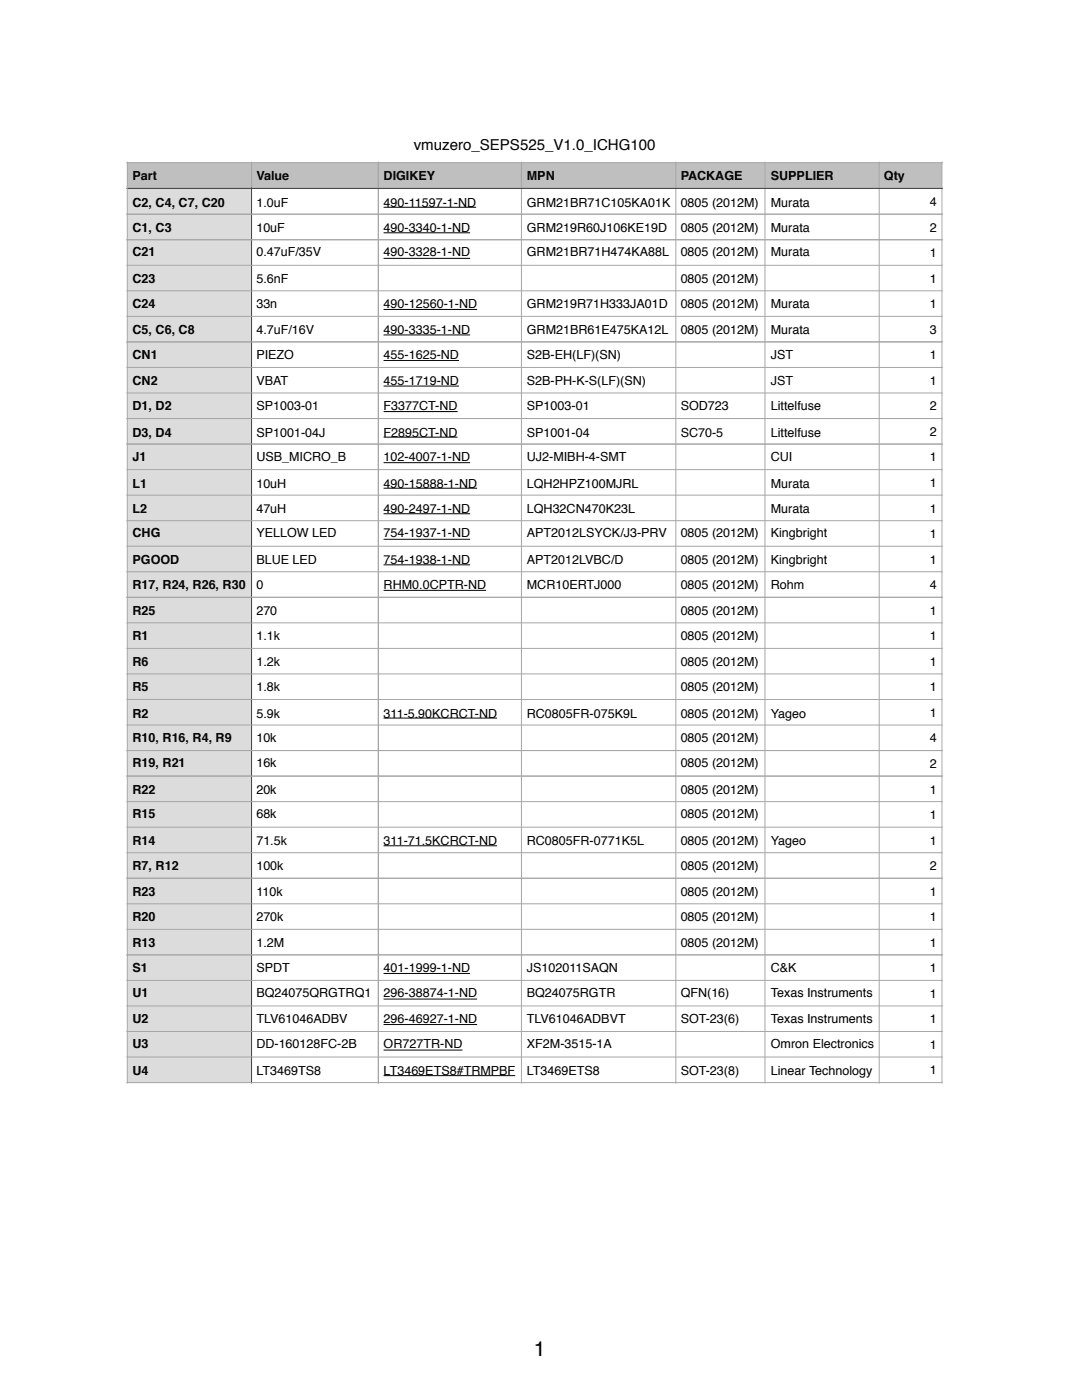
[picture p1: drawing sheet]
<svg xmlns="http://www.w3.org/2000/svg" width="216mm" height="279mm" viewBox="0 0 216 279" stroke-linecap="round" stroke-linejoin="round" font-family="sans-serif">
<defs><g id="words">
<text font-size="4.2" x="106.5" y="270.6">1</text>
<text font-size="3" x="82.5" y="30">vmuzero_SEPS525_V1.0_ICHG100</text>
<g font-size="2.5">
<text x="26.5" y="36">Part</text>
<text x="51.2" y="36">Value</text>
<text x="76.6" y="36">DIGIKEY</text>
<text x="105.1" y="36">MPN</text>
<text x="135.8" y="36">PACKAGE</text>
<text x="153.8" y="36">SUPPLIER</text>
<text x="176.4" y="36">Qty</text>
<text x="26.5" y="41.3">C2, C4, C7, C20</text>
<text x="51.2" y="41.3">1.0uF</text>
<text x="76.6" y="41.3">490-11597-1-ND</text>
<text x="105.1" y="41.3">GRM21BR71C105KA01K</text>
<text x="135.8" y="41.3">0805 (2012M)</text>
<text x="153.8" y="41.3">Murata</text>
<text x="185.5" y="41.1">4</text>
<text x="26.5" y="46.2">C1, C3</text>
<text x="51.2" y="46.2">10uF</text>
<text x="76.6" y="46.2">490-3340-1-ND</text>
<text x="105.1" y="46.2">GRM219R60J106KE19D</text>
<text x="135.8" y="46.2">0805 (2012M)</text>
<text x="153.8" y="46.2">Murata</text>
<text x="185.5" y="46.2">2</text>
<text x="26.5" y="51.2">C21</text>
<text x="51.2" y="51.2">0.47uF/35V</text>
<text x="76.6" y="51.2">490-3328-1-ND</text>
<text x="105.1" y="51.2">GRM21BR71H474KA88L</text>
<text x="135.8" y="51.2">0805 (2012M)</text>
<text x="153.8" y="51.2">Murata</text>
<text x="185.5" y="51.3">1</text>
<text x="26.5" y="56.4">C23</text>
<text x="51.2" y="56.4">5.6nF</text>
<text x="135.8" y="56.4">0805 (2012M)</text>
<text x="185.5" y="56.4">1</text>
<text x="26.5" y="61.4">C24</text>
<text x="51.2" y="61.4">33n</text>
<text x="76.6" y="61.4">490-12560-1-ND</text>
<text x="105.1" y="61.4">GRM219R71H333JA01D</text>
<text x="135.8" y="61.4">0805 (2012M)</text>
<text x="153.8" y="61.4">Murata</text>
<text x="185.5" y="61.5">1</text>
<text x="26.5" y="66.7">C5, C6, C8</text>
<text x="26.5" y="71.6">CN1</text>
<text x="51.2" y="66.7">4.7uF/16V</text>
<text x="51.2" y="71.6">PIEZO</text>
<text x="76.6" y="66.7">490-3335-1-ND</text>
<text x="76.6" y="71.6">455-1625-ND</text>
<text x="105.1" y="66.7">GRM21BR61E475KA12L</text>
<text x="105.1" y="71.6">S2B-EH(LF)(SN)</text>
<text x="135.8" y="66.7">0805 (2012M)</text>
<text x="153.8" y="66.7">Murata</text>
<text x="153.8" y="71.6">JST</text>
<text x="185.5" y="66.6">3</text>
<text x="185.5" y="71.7">1</text>
<text x="26.5" y="76.9">CN2</text>
<text x="51.2" y="76.9">VBAT</text>
<text x="76.6" y="76.9">455-1719-ND</text>
<text x="105.1" y="76.9">S2B-PH-K-S(LF)(SN)</text>
<text x="153.8" y="76.9">JST</text>
<text x="185.5" y="76.8">1</text>
<text x="26.5" y="81.8">D1, D2</text>
<text x="51.2" y="81.8">SP1003-01</text>
<text x="76.6" y="81.8">F3377CT-ND</text>
<text x="105.1" y="81.8">SP1003-01</text>
<text x="135.8" y="81.8">SOD723</text>
<text x="153.8" y="81.8">Littelfuse</text>
<text x="185.5" y="81.9">2</text>
<text x="26.5" y="87.1">D3, D4</text>
<text x="51.2" y="87.1">SP1001-04J</text>
<text x="76.6" y="87.1">F2895CT-ND</text>
<text x="105.1" y="87.1">SP1001-04</text>
<text x="135.8" y="87.1">SC70-5</text>
<text x="153.8" y="87.1">Littelfuse</text>
<text x="185.5" y="87">2</text>
<text x="26.5" y="92.1">J1</text>
<text x="51.2" y="92.1">USB_MICRO_B</text>
<text x="76.6" y="92.1">102-4007-1-ND</text>
<text x="105.1" y="92.1">UJ2-MIBH-4-SMT</text>
<text x="153.8" y="92.1">CUI</text>
<text x="185.5" y="92.1">1</text>
<text x="26.5" y="97.4">L1</text>
<text x="51.2" y="97.4">10uH</text>
<text x="76.6" y="97.4">490-15888-1-ND</text>
<text x="105.1" y="97.4">LQH2HPZ100MJRL</text>
<text x="153.8" y="97.4">Murata</text>
<text x="185.5" y="97.2">1</text>
<text x="26.5" y="102.3">L2</text>
<text x="26.5" y="107.2">CHG</text>
<text x="51.2" y="102.3">47uH</text>
<text x="51.2" y="107.2">YELLOW LED</text>
<text x="76.6" y="102.3">490-2497-1-ND</text>
<text x="76.6" y="107.2">754-1937-1-ND</text>
<text x="105.1" y="102.3">LQH32CN470K23L</text>
<text x="105.1" y="107.2">APT2012LSYCK/J3-PRV</text>
<text x="135.8" y="107.2">0805 (2012M)</text>
<text x="153.8" y="102.3">Murata</text>
<text x="153.8" y="107.2">Kingbright</text>
<text x="185.5" y="102.3">1</text>
<text x="185.5" y="107.4">1</text>
<text x="26.5" y="112.5">PGOOD</text>
<text x="51.2" y="112.5">BLUE LED</text>
<text x="76.6" y="112.5">754-1938-1-ND</text>
<text x="105.1" y="112.5">APT2012LVBC/D</text>
<text x="135.8" y="112.5">0805 (2012M)</text>
<text x="153.8" y="112.5">Kingbright</text>
<text x="185.5" y="112.5">1</text>
<text x="26.5" y="117.5">R17, R24, R26, R30</text>
<text x="51.2" y="117.5">0</text>
<text x="76.6" y="117.5">RHM0.0CPTR-ND</text>
<text x="105.1" y="117.5">MCR10ERTJ000</text>
<text x="135.8" y="117.5">0805 (2012M)</text>
<text x="153.8" y="117.5">Rohm</text>
<text x="185.5" y="117.6">4</text>
<text x="26.5" y="122.8">R25</text>
<text x="51.2" y="122.8">270</text>
<text x="135.8" y="122.8">0805 (2012M)</text>
<text x="185.5" y="122.7">1</text>
<text x="26.5" y="127.7">R1</text>
<text x="51.2" y="127.7">1.1k</text>
<text x="135.8" y="127.7">0805 (2012M)</text>
<text x="185.5" y="127.8">1</text>
<text x="26.5" y="133">R6</text>
<text x="26.5" y="137.9">R5</text>
<text x="51.2" y="133">1.2k</text>
<text x="51.2" y="137.9">1.8k</text>
<text x="135.8" y="133">0805 (2012M)</text>
<text x="135.8" y="137.9">0805 (2012M)</text>
<text x="185.5" y="132.9">1</text>
<text x="185.5" y="138">1</text>
<text x="26.5" y="143.2">R2</text>
<text x="51.2" y="143.2">5.9k</text>
<text x="76.6" y="143.2">311-5.90KCRCT-ND</text>
<text x="105.1" y="143.2">RC0805FR-075K9L</text>
<text x="135.8" y="143.2">0805 (2012M)</text>
<text x="153.8" y="143.2">Yageo</text>
<text x="185.5" y="143.1">1</text>
<text x="26.5" y="148.2">R10, R16, R4, R9</text>
<text x="51.2" y="148.2">10k</text>
<text x="135.8" y="148.2">0805 (2012M)</text>
<text x="185.5" y="148.2">4</text>
<text x="26.5" y="153.1">R19, R21</text>
<text x="51.2" y="153.1">16k</text>
<text x="135.8" y="153.1">0805 (2012M)</text>
<text x="185.5" y="153.3">2</text>
<text x="26.5" y="158.4">R22</text>
<text x="51.2" y="158.4">20k</text>
<text x="135.8" y="158.4">0805 (2012M)</text>
<text x="185.5" y="158.4">1</text>
<text x="26.5" y="163.3">R15</text>
<text x="51.2" y="163.3">68k</text>
<text x="135.8" y="163.3">0805 (2012M)</text>
<text x="185.5" y="163.5">1</text>
<text x="26.5" y="168.6">R14</text>
<text x="26.5" y="173.6">R7, R12</text>
<text x="51.2" y="168.6">71.5k</text>
<text x="51.2" y="173.6">100k</text>
<text x="76.6" y="168.6">311-71.5KCRCT-ND</text>
<text x="105.1" y="168.6">RC0805FR-0771K5L</text>
<text x="135.8" y="168.6">0805 (2012M)</text>
<text x="135.8" y="173.6">0805 (2012M)</text>
<text x="153.8" y="168.6">Yageo</text>
<text x="185.5" y="168.6">1</text>
<text x="185.5" y="173.7">2</text>
<text x="26.5" y="178.9">R23</text>
<text x="51.2" y="178.9">110k</text>
<text x="135.8" y="178.9">0805 (2012M)</text>
<text x="185.5" y="178.8">1</text>
<text x="26.5" y="183.8">R20</text>
<text x="51.2" y="183.8">270k</text>
<text x="135.8" y="183.8">0805 (2012M)</text>
<text x="185.5" y="183.8">1</text>
<text x="26.5" y="189.1">R13</text>
<text x="51.2" y="189.1">1.2M</text>
<text x="135.8" y="189.1">0805 (2012M)</text>
<text x="185.5" y="188.9">1</text>
<text x="26.5" y="194">S1</text>
<text x="51.2" y="194">SPDT</text>
<text x="76.6" y="194">401-1999-1-ND</text>
<text x="105.1" y="194">JS102011SAQN</text>
<text x="153.8" y="194">C&amp;K</text>
<text x="185.5" y="194">1</text>
<text x="26.5" y="199">U1</text>
<text x="51.2" y="199">BQ24075QRGTRQ1</text>
<text x="76.6" y="199">296-38874-1-ND</text>
<text x="105.1" y="199">BQ24075RGTR</text>
<text x="135.8" y="199">QFN(16)</text>
<text x="153.8" y="199">Texas Instruments</text>
<text x="185.5" y="199.1">1</text>
<text x="26.5" y="204.3">U2</text>
<text x="26.5" y="209.2">U3</text>
<text x="51.2" y="204.3">TLV61046ADBV</text>
<text x="51.2" y="209.2">DD-160128FC-2B</text>
<text x="76.6" y="204.3">296-46927-1-ND</text>
<text x="76.6" y="209.2">OR727TR-ND</text>
<text x="105.1" y="204.3">TLV61046ADBVT</text>
<text x="105.1" y="209.2">XF2M-3515-1A</text>
<text x="135.8" y="204.3">SOT-23(6)</text>
<text x="153.8" y="204.3">Texas Instruments</text>
<text x="153.8" y="209.2">Omron Electronics</text>
<text x="185.5" y="204.2">1</text>
<text x="185.5" y="209.3">1</text>
<text x="26.5" y="214.5">U4</text>
<text x="51.2" y="214.5">LT3469TS8</text>
<text x="76.6" y="214.5">LT3469ETS8#TRMPBF</text>
<text x="105.1" y="214.5">LT3469ETS8</text>
<text x="135.8" y="214.5">SOT-23(8)</text>
<text x="153.8" y="214.5">Linear Technology</text>
<text x="185.5" y="214.4">1</text>
</g>
</g></defs>
<g fill="#bec0bf">
<path d="M25.4 32.5h24.8v5.1h-24.8z"/>
<path d="M50.2 32.5h25.3v5.1h-25.3z"/>
</g>
<path d="M75.5 32.5v5.1" fill="none" stroke="#bec0bf" stroke-width=".2"/>
<g fill="#bec0bf">
<path d="M75.5 32.5h28.5v5.1h-28.5z"/>
<path d="M104 32.5h30.9v5.1h-30.9z"/>
<path d="M134.9 32.5h17.7v5.1h-17.7z"/>
<path d="M152.6 32.5h22.8v5.1h-22.8z"/>
<path d="M175.4 32.5h12.6v5.1h-12.6z"/>
</g>
<path d="M188 32.5v5.1" fill="none" stroke="#bec0bf" stroke-width=".2"/>
<g fill="#dcdcdc">
<path d="M25.4 37.6h24.8v5.1h-24.8z"/>
<path d="M25.4 42.7h24.8v5.1h-24.8z"/>
<path d="M25.4 47.8h24.8v5.1h-24.8z"/>
<path d="M25.4 52.9h24.8v5.1h-24.8z"/>
<path d="M25.4 58h24.8v5.1h-24.8z"/>
<path d="M25.4 63.1h24.8v5.1h-24.8z"/>
<path d="M25.4 68.2h24.8v5.1h-24.8z"/>
<path d="M25.4 73.3h24.8v5.1h-24.8z"/>
<path d="M25.4 78.4h24.8v5.1h-24.8z"/>
<path d="M25.4 83.5h24.8v5.1h-24.8z"/>
<path d="M25.4 88.6h24.8v5.1h-24.8z"/>
<path d="M25.4 93.7h24.8v5.1h-24.8z"/>
<path d="M25.4 98.8h24.8v5.1h-24.8z"/>
<path d="M25.4 103.9h24.8v5.1h-24.8z"/>
<path d="M25.4 109h24.8v5.1h-24.8z"/>
<path d="M25.4 114.1h24.8v5.1h-24.8z"/>
<path d="M25.4 119.2h24.8v5.1h-24.8z"/>
<path d="M25.4 124.3h24.8v5.1h-24.8z"/>
<path d="M25.4 129.4h24.8v5.1h-24.8z"/>
<path d="M25.4 134.5h24.8v5.1h-24.8z"/>
<path d="M25.4 139.6h24.8v5.1h-24.8z"/>
<path d="M25.4 144.7h24.8v5.1h-24.8z"/>
<path d="M25.4 149.8h24.8v5.1h-24.8z"/>
<path d="M25.4 154.9h24.8v5.1h-24.8z"/>
<path d="M25.4 160h24.8v5.1h-24.8z"/>
<path d="M25.4 165.1h24.8v5.1h-24.8z"/>
<path d="M25.4 170.2h24.8v5.1h-24.8z"/>
<path d="M25.4 175.3h24.8v5.1h-24.8z"/>
<path d="M25.4 180.4h24.8v5.1h-24.8z"/>
<path d="M25.4 185.5h24.8v5.1h-24.8z"/>
<path d="M25.4 190.6h24.8v5.1h-24.8z"/>
<path d="M25.4 195.7h24.8v5.1h-24.8z"/>
<path d="M25.4 200.8h24.8v5.1h-24.8z"/>
<path d="M25.4 205.9h24.8v5.1h-24.8z"/>
<path d="M25.4 211h24.8v5.1h-24.8z"/>
</g>
<g fill="none" stroke="#000" stroke-width=".2">
<path d="M76.5 41.4h18.5M76.5 46.5h17.3M76.5 51.6h17.3M76.5 61.8h18.7M76.5 66.9h17.3M76.5 71.9h15.1M76.5 77h15.1M76.5 82.1h14.8M76.5 87.2h14.8M76.5 92.3h17.3M76.5 97.4h18.7M76.5 102.5h17.3"/>
<path d="M76.5 107.6h17.3M76.5 112.7h17.3M76.5 117.8h20.5M76.5 143.3h22.7M76.5 168.8h22.7M76.5 194.3h17.3M76.5 199.4h18.7M76.5 204.5h18.7M76.5 209.6h15.8M76.5 214.7h26.3"/>
</g>
<g fill="none" stroke="#a6a6a6" stroke-width=".2">
<path d="M25.2 32.5h162.9M25.4 32.3v183.9M50.2 32.3v5.1M75.5 32.3v183.9M104 32.3v183.9M134.9 32.3v183.9M152.6 32.3v183.9M175.4 32.3v183.9M188 32.3v183.9M25.2 42.7h162.9M25.2 47.8h162.9M25.2 52.9h162.9"/>
<path d="M25.2 58h162.9M25.2 63.1h162.9M25.2 68.2h162.9M25.2 73.3h162.9M25.2 78.4h162.9M25.2 83.5h162.9M25.2 88.6h162.9M25.2 93.7h162.9M25.2 98.8h162.9M25.2 103.9h162.9M25.2 109h162.9M25.2 114.1h162.9"/>
<path d="M25.2 119.2h162.9M25.2 124.3h162.9M25.2 129.4h162.9M25.2 134.5h162.9M25.2 139.6h162.9M25.2 144.7h162.9M25.2 149.8h162.9M25.2 154.9h162.9M25.2 160h162.9M25.2 165.1h162.9M25.2 170.2h162.9M25.2 175.3h162.9"/>
<path d="M25.2 180.4h162.9M25.2 185.5h162.9M25.2 190.6h162.9M25.2 195.7h162.9M25.2 200.8h162.9M25.2 205.9h162.9M25.2 211h162.9M25.2 216.1h162.9"/>
</g>
<path d="M25.2 37.6h162.9M50.2 37.4v178.8" fill="none" stroke="#404040" stroke-width=".2"/>
<use href="#words"/>
</svg>
